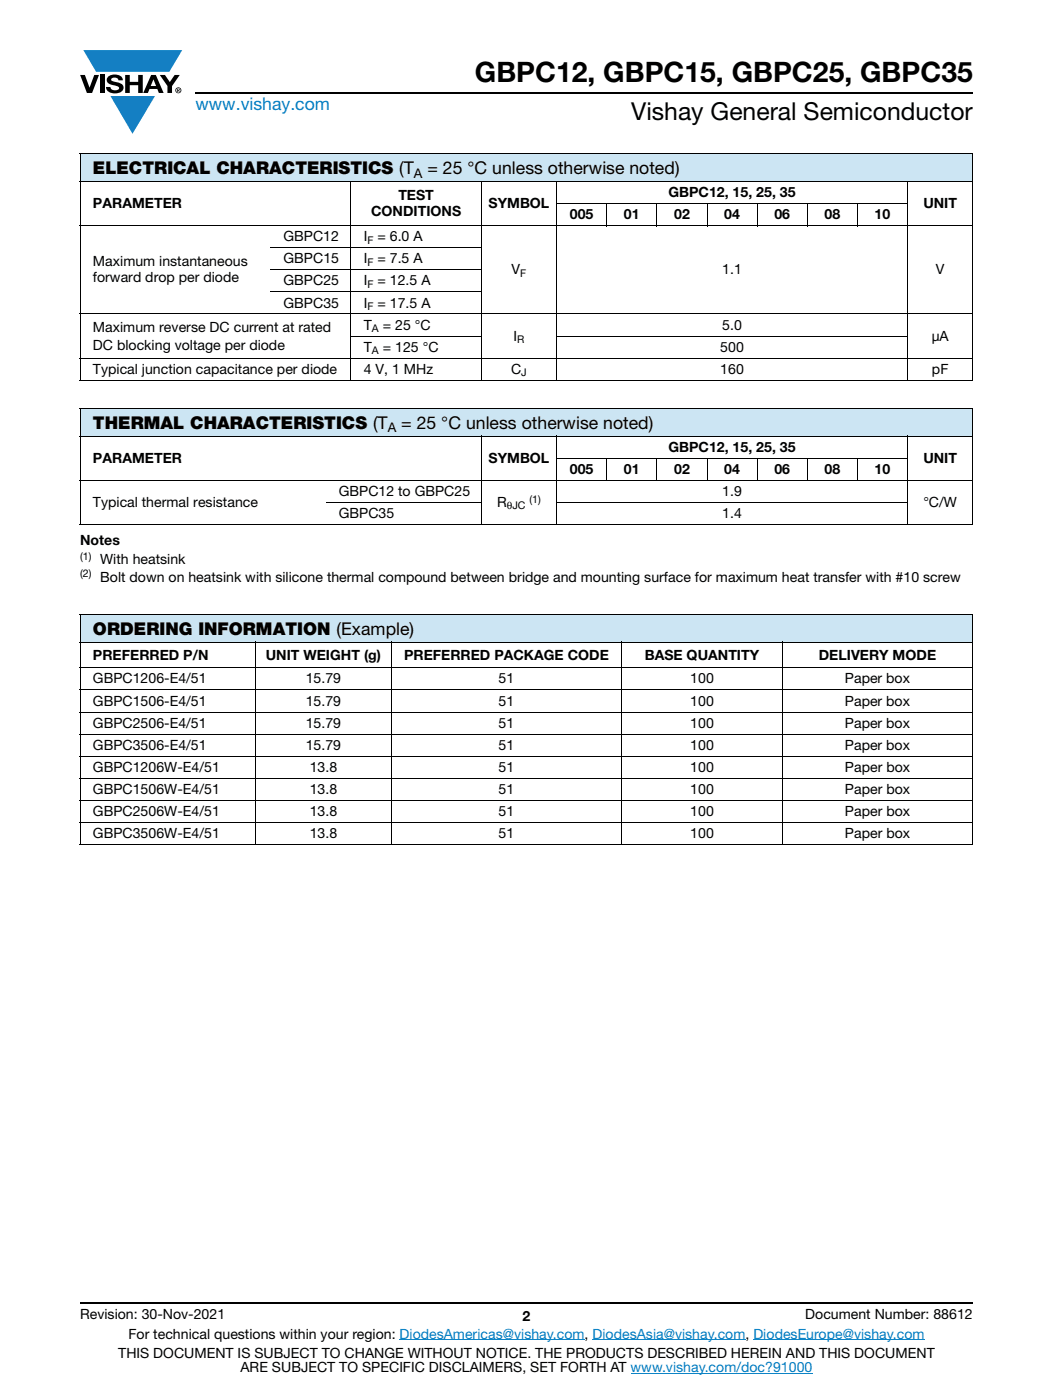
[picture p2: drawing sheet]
<svg xmlns="http://www.w3.org/2000/svg" width="210mm" height="279mm" viewBox="0 0 210 279" stroke-linecap="round" stroke-linejoin="round" font-family="sans-serif">
<defs><g id="words">
<text font-size="5.6" x="94.7" y="16.4">GBPC12, GBPC15, GBPC25, GBPC35</text>
<text font-size="4.9" x="125.9" y="23.9">Vishay General Semiconductor</text>
<text font-size="3.5" fill="#007ec4" x="39" y="22">www.vishay.com</text>
<g font-size="3.5">
<text x="18.5" y="34.8">ELECTRICAL CHARACTERISTICS (T</text>
<text x="85.2" y="34.8">= 25 °C unless otherwise noted)</text>
<text x="18.5" y="85.6">THERMAL CHARACTERISTICS (T</text>
<text x="80" y="85.6">= 25 °C unless otherwise noted)</text>
<text x="18.5" y="126.8">ORDERING INFORMATION (Example)</text>
</g>
<g font-size="2.8">
<text x="18.5" y="41.5">PARAMETER</text>
<text x="79.4" y="39.9">TEST</text>
<text x="97.4" y="41.5">SYMBOL</text>
<text x="133.3" y="39.3">GBPC12, 15, 25, 35</text>
<text x="184.1" y="41.5">UNIT</text>
<text x="74" y="43.1">CONDITIONS</text>
<text x="113.6" y="43.7">005</text>
<text x="124.4" y="43.7">01</text>
<text x="134.4" y="43.7">02</text>
<text x="144.4" y="43.7">04</text>
<text x="154.4" y="43.7">06</text>
<text x="164.4" y="43.7">08</text>
<text x="174.4" y="43.7">10</text>
<text x="18.5" y="53.2">Maximum instantaneous</text>
<text x="56.5" y="48.1">GBPC12</text>
<text x="56.5" y="52.5">GBPC15</text>
<text x="72.5" y="48.1">I</text>
<text x="72.5" y="52.5">I</text>
<text x="75.3" y="48.1">= 6.0 A</text>
<text x="75.3" y="52.5">= 7.5 A</text>
<text x="18.5" y="56.3">forward drop per diode</text>
<text x="56.5" y="56.9">GBPC25</text>
<text x="72.5" y="56.9">I</text>
<text x="75.3" y="56.9">= 12.5 A</text>
<text x="102" y="54.7">V</text>
<text x="144" y="54.7">1.1</text>
<text x="186.6" y="54.7">V</text>
<text x="56.5" y="61.4">GBPC35</text>
<text x="72.5" y="65.8">T</text>
<text x="72.5" y="61.4">I</text>
<text x="75.3" y="61.4">= 17.5 A</text>
<text x="76.3" y="65.8">= 25 °C</text>
<text x="144" y="65.8">5.0</text>
<text x="18.5" y="66.2">Maximum reverse DC current at rated</text>
<text x="18.5" y="69.8">DC blocking voltage per diode</text>
<text x="72.5" y="70.2">T</text>
<text x="76.3" y="70.2">= 125 °C</text>
<text x="102.4" y="68">I</text>
<text x="143.6" y="70.2">500</text>
<text x="185.8" y="68">μA</text>
<text x="18.5" y="74.6">Typical junction capacitance per diode</text>
<text x="72.5" y="74.6">4 V, 1 MHz</text>
<text x="101.9" y="74.6">C</text>
<text x="143.6" y="74.6">160</text>
<text x="185.8" y="74.6">pF</text>
<text x="18.5" y="92.4">PARAMETER</text>
<text x="97.4" y="92.4">SYMBOL</text>
<text x="113.6" y="94.6">005</text>
<text x="124.4" y="94.6">01</text>
<text x="133.3" y="90.2">GBPC12, 15, 25, 35</text>
<text x="134.4" y="94.6">02</text>
<text x="144.4" y="94.6">04</text>
<text x="154.4" y="94.6">06</text>
<text x="164.4" y="94.6">08</text>
<text x="174.4" y="94.6">10</text>
<text x="184.1" y="92.4">UNIT</text>
<text x="18.5" y="101.2">Typical thermal resistance</text>
<text x="67.5" y="99">GBPC12 to GBPC25</text>
<text x="99.1" y="101.2">R</text>
<text x="144" y="99">1.9</text>
<text x="184.1" y="101.2">°C/W</text>
<text x="67.5" y="103.4">GBPC35</text>
<text x="144" y="103.4">1.4</text>
<text x="16" y="108.7">Notes</text>
<text x="20" y="112.6">With heatsink</text>
<text x="20" y="116.1">Bolt down on heatsink with silicone thermal compound between bridge and mounting surface for maximum heat transfer with #10 screw</text>
<text x="18.5" y="131.6">PREFERRED P/N</text>
<text x="53" y="131.6">UNIT WEIGHT (g)</text>
<text x="80.6" y="131.6">PREFERRED PACKAGE CODE</text>
<text x="128.6" y="131.6">BASE QUANTITY</text>
<text x="163.3" y="131.6">DELIVERY MODE</text>
<text x="18.5" y="136.4">GBPC1206-E4/51</text>
<text x="61" y="136.4">15.79</text>
<text x="99.4" y="136.4">51</text>
<text x="137.6" y="136.4">100</text>
<text x="168.5" y="136.4">Paper box</text>
<text x="18.5" y="140.8">GBPC1506-E4/51</text>
<text x="61" y="140.8">15.79</text>
<text x="99.4" y="140.8">51</text>
<text x="137.6" y="140.8">100</text>
<text x="168.5" y="140.8">Paper box</text>
<text x="18.5" y="145.2">GBPC2506-E4/51</text>
<text x="18.5" y="149.6">GBPC3506-E4/51</text>
<text x="61" y="145.2">15.79</text>
<text x="61" y="149.6">15.79</text>
<text x="99.4" y="145.2">51</text>
<text x="99.4" y="149.6">51</text>
<text x="137.6" y="145.2">100</text>
<text x="137.6" y="149.6">100</text>
<text x="168.5" y="145.2">Paper box</text>
<text x="168.5" y="149.6">Paper box</text>
<text x="18.5" y="154">GBPC1206W-E4/51</text>
<text x="61.8" y="154">13.8</text>
<text x="99.4" y="154">51</text>
<text x="137.6" y="154">100</text>
<text x="168.5" y="154">Paper box</text>
<text x="18.5" y="158.4">GBPC1506W-E4/51</text>
<text x="61.8" y="158.4">13.8</text>
<text x="99.4" y="158.4">51</text>
<text x="137.6" y="158.4">100</text>
<text x="168.5" y="158.4">Paper box</text>
<text x="18.5" y="162.9">GBPC2506W-E4/51</text>
<text x="18.5" y="167.3">GBPC3506W-E4/51</text>
<text x="61.8" y="162.9">13.8</text>
<text x="61.8" y="167.3">13.8</text>
<text x="99.4" y="162.9">51</text>
<text x="99.4" y="167.3">51</text>
<text x="137.6" y="162.9">100</text>
<text x="137.6" y="167.3">100</text>
<text x="168.5" y="162.9">Paper box</text>
<text x="168.5" y="167.3">Paper box</text>
<text x="16" y="263.3">Revision: 30-Nov-2021</text>
<text x="104.2" y="263.6">2</text>
<text x="160.6" y="263.3">Document Number: 88612</text>
<text x="25.6" y="267.1">For technical questions within your region: DiodesAmericas@vishay.com, DiodesAsia@vishay.com, DiodesEurope@vishay.com</text>
<text x="23.6" y="271">THIS DOCUMENT IS SUBJECT TO CHANGE WITHOUT NOTICE. THE PRODUCTS DESCRIBED HEREIN AND THIS DOCUMENT</text>
<text x="48" y="273.8">ARE SUBJECT TO SPECIFIC DISCLAIMERS, SET FORTH AT www.vishay.com/doc?91000</text>
</g>
<g font-size="2.6">
<text x="82.5" y="35.4">A</text>
<text x="77.3" y="86.3">A</text>
</g>
<g font-size="2.1">
<text x="73.3" y="48.6">F</text>
<text x="73.3" y="53.1">F</text>
<text x="73.3" y="57.5">F</text>
<text x="103.7" y="55.3">F</text>
<text x="73.3" y="61.9">F</text>
<text x="74.2" y="66.3">A</text>
<text x="74.2" y="70.7">A</text>
<text x="103.1" y="68.5">R</text>
<text x="103.9" y="75.1">J</text>
<text x="101.1" y="101.7">θJC</text>
<text x="105.6" y="100.3">(1)</text>
<text x="16" y="111.7">(1)</text>
<text x="16" y="115.2">(2)</text>
</g>
</g></defs>
<g fill="#147fc3">
<path d="M16.6 10h19.7l-2.5 4.3h-1.2h-13.4z"/>
<path d="M22 19.2h8.9l-4.5 7.5z"/>
</g>
<g fill="#000">
<path d="M16 15h.9l1 2.5 .9-2.5h.9l-1.3 3.6h-1.1zM19.9 15h.9v3.6h-.9zM21.6 15.3a2.1 2.1 0 0 1 2.8 .3l.1 .4h-.9a.79 .79 0 0 0-.7-.5 .79 .79 0 0 0-.7 .4l.2 .3 1 .2a1.08 1.08 0 0 1 1.2 1 1.08 1.08 0 0 1-1.1 1.2 1.73 1.73 0 0 1-2.4-1.2h.9a.96 .96 0 0 0 .8 .6 .96 .96 0 0 0 1-.4 1.31 1.31 0 0 0-1.3-.6 1.03 1.03 0 0 1-1-.6 1.03 1.03 0 0 1 .1-1.1zM25 15h.9v1.3h1.7v-1.3h.9v3.6h-.9v-1.6h-1.7v1.6h-.9zM31.9 15h1l1 1.4 .9-1.4h1l-1.5 2.2v1.4h-.9v-1.4z"/>
<path d="M30.6 15.8l.5 1.4h-1zM30.1 15l-1.5 3.6h.9l.3-.8h1.6l.3 .8h.9l-1.5-3.6z"/>
<path d="M35.5 17.8h.2v.2h-.2zM35.3 17.7v.7h.2v-.3l.3 .3-.1-.3 .1-.2v-.2z"/>
<path d="M35.1 18a.46 .46 0 0 1 .9 0 .46 .46 0 0 1-.9 0zM35 18a.6 .6 0 0 0 1.2 0 .6 .6 0 0 0-1.2 0z"/>
</g>
<path d="M39 18.6h155M16 260h178" fill="none" stroke="#000" stroke-width=".36"/>
<path d="M79.7 267.4h36.9M118.2 267.4h30.5M125.8 274h36.2M150.2 267.4h34.2" fill="none" stroke="#007ec4" stroke-width=".2"/>
<g fill="#cce5f3">
<path d="M16 30.7h178v5.5h-178z"/>
<path d="M16 81.5h178v5.5h-178z"/>
<path d="M16 122.7h178v5.5h-178z"/>
</g>
<g fill="none" stroke="#000" stroke-width=".2">
<path d="M15.9 30.7h178.2M15.9 36.2h178.2M16 30.8v45M70 36.1v39.9M96 36.1v39.9M111 36.1v39.9M181 36.1v39.9M194 30.8v45M15.9 45h178.2M54 49.4h42.1M54 53.8h42.1M54 58.3h42.1"/>
<path d="M110.9 40.6h70.2M121 40.5v4.6M131 40.5v4.6M141 40.5v4.6M151 40.5v4.6M161 40.5v4.6M171 40.5v4.6M15.9 62.7h178.2M15.9 71.5h178.2M15.9 75.9h178.2M69.9 67.1h26.2M110.9 67.1h70.2"/>
<path d="M15.9 81.5h178.2M15.9 87h178.2M15.9 95.8h178.2M16 81.6v23M96 86.9v17.9M110.9 91.4h70.2M111 86.9v17.9M121 91.4v4.5M131 91.4v4.5M141 91.4v4.5M151 91.4v4.5M161 91.4v4.5"/>
<path d="M171 91.4v4.5M181 86.9v17.9M194 81.6v23M15.9 104.7h178.2M65 100.3h31.1M110.9 100.3h70.2M15.9 122.7h178.2M15.9 128.2h178.2M15.9 133.3h178.2M15.9 137.7h178.2M16 122.8v45.7M51 128.1v40.5"/>
<path d="M78 128.1v40.5M124 128.1v40.5M156 128.1v40.5M194 122.8v45.7M15.9 142.1h178.2M15.9 146.5h178.2M15.9 150.9h178.2M15.9 155.3h178.2M15.9 159.7h178.2M15.9 164.2h178.2M15.9 168.6h178.2"/>
</g>
<use href="#words"/>
</svg>
